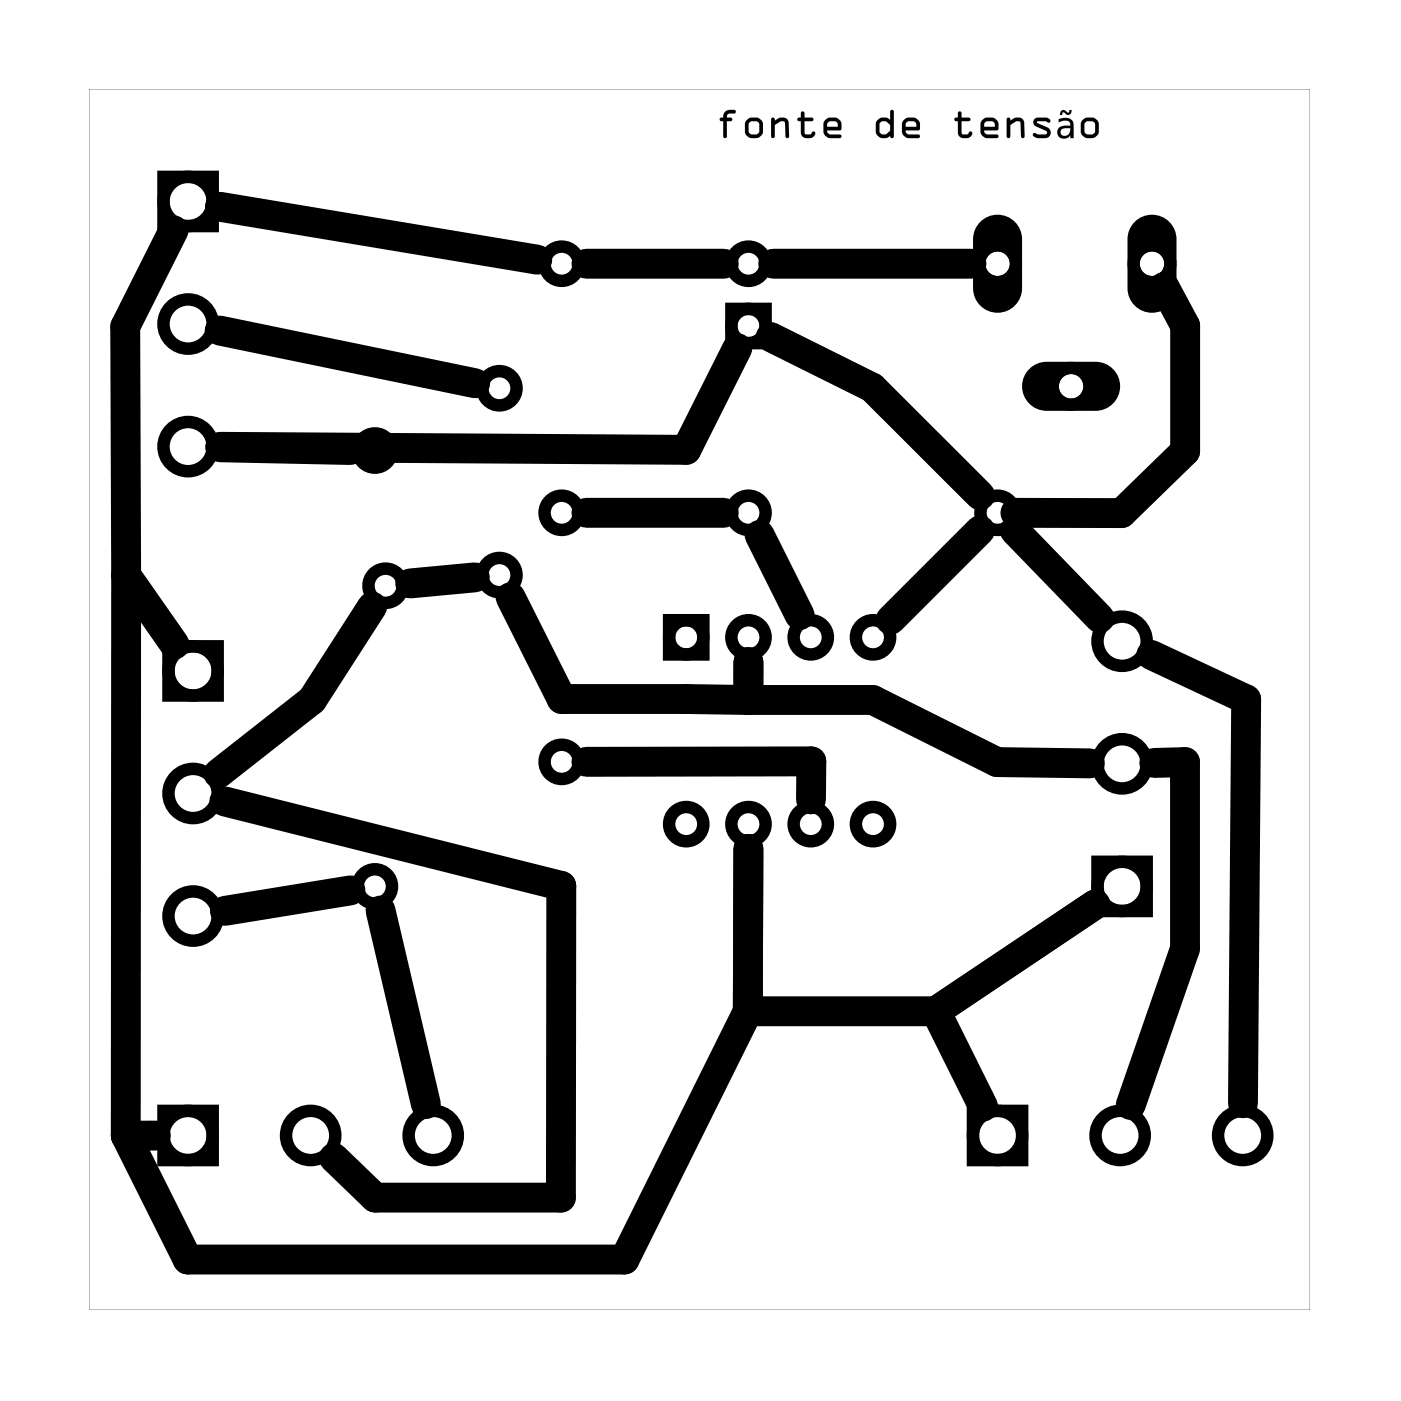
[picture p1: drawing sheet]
<svg xmlns="http://www.w3.org/2000/svg" width="57mm" height="57mm" viewBox="0 0 57 57" stroke-linecap="round" stroke-linejoin="round" font-family="sans-serif">
<g fill="#000">
<path d="M29.6 4.6l.2-.1 .2 .1-.3 .1v.1l.2 .1h-.2v.7h-.1h-.1v-.7h-.1l.1-.1zM29.6 4.6l-.1 .2-.1 .1h.1v.7h.1h.1v-.7h.2l-.2-.1v-.1l.3-.1-.2-.1zM30.4 5.2a.42 .42 0 0 1 .8 0 .42 .42 0 0 1-.8 0zM30.4 5.2a.42 .42 0 0 0 .8 0 .42 .42 0 0 0-.8 0zM30.6 5v.4l.3 .1 .1-.5-.2-.1zM30.6 5l.2-.1 .2 .1-.1 .5-.3-.1zM31.5 4.8h.1v.1a.33 .33 0 0 1 .6 .1v.6h-.2v-.6l-.2-.1-.2 .2v.5h-.1zM31.5 4.8v.8h.1v-.5l.2-.2 .2 .1v.6h.2v-.6a.29 .29 0 0 0-.5-.2l-.1 .1v-.1zM32.7 4.6h.1v.2l.4 .1h-.4v.5l.3 .1 .1-.1h.1a.31 .31 0 0 1-.3 .3 .31 .31 0 0 1-.3-.3v-.5h-.2l.2-.1zM32.7 4.6v.2l-.2 .1h.2v.5a.31 .31 0 0 0 .3 .2 .31 .31 0 0 0 .3-.2h-.1l-.1 .1-.3-.1v-.5h.4l-.4-.1v-.2zM33.7 4.9l.2-.1 .3 .1 .1 .4-.6 .1 .1 .1h.5v.1h-.5l-.1-.1-.1-.1zM33.7 4.9l-.1 .5 .1 .1 .1 .1h.5v-.1h-.5l-.1-.1 .6-.1-.1-.4-.3-.1zM33.8 5l-.1 .2h.5l-.1-.2zM33.8 5h.3l.1 .2h-.5zM35.8 4.9l.2-.1 .3 .1v-.4h.1v1.1l-.1-.1-.3 .1-.2-.1-.1-.1zM35.8 4.9l-.1 .5 .1 .1 .2 .1 .3-.1 .1 .1v-1.1h-.1v.4l-.3-.1zM35.9 5v.4l.2 .1 .2-.2v-.2l-.2-.2zM35.9 5l.2-.1 .2 .2v.2l-.2 .2-.2-.1zM36.9 4.9l.2-.1 .4 .1v.4l-.6 .1 .1 .1h.5v.1h-.5l-.1-.1-.1-.1zM36.9 4.9l-.1 .5 .1 .1 .1 .1h.5v-.1h-.5l-.1-.1 .6-.1-.1-.4-.3-.1zM37 5l-.1 .2h.5l-.1-.2zM37 5h.3l.1 .2h-.5zM39.1 4.6h.1v.2l.4 .1h-.4v.5l.3 .1 .1-.1h.1a.31 .31 0 0 1-.3 .3 .31 .31 0 0 1-.3-.3v-.5h-.2l.2-.1zM39.1 4.6v.2l-.2 .1h.2v.5a.31 .31 0 0 0 .3 .2 .31 .31 0 0 0 .3-.2h-.1l-.1 .1-.3-.1v-.5h.4l-.4-.1v-.2zM40.1 4.9l.2-.1 .4 .1v.4l-.6 .1 .1 .1h.5v.1h-.5l-.1-.1-.1-.1zM40.1 4.9l-.1 .5 .1 .1 .1 .1h.5v-.1h-.5l-.1-.1 .6-.1v-.4l-.4-.1zM40.2 5l-.1 .2h.5l-.1-.2zM40.2 5h.3l.1 .2h-.5zM41.1 4.8h.1v.1a.33 .33 0 0 1 .6 .1v.6h-.1l-.1-.6-.1-.1-.3 .2v.5h-.1zM41.1 4.8v.8h.1v-.5l.3-.2 .1 .1 .1 .6h.1v-.6a.29 .29 0 0 0-.4-.2l-.2 .1v-.1zM42.2 4.9l.6-.1v.1v.1h-.5l.4 .2a.23 .23 0 0 1 .2 .3 .23 .23 0 0 1-.3 .1l-.5-.1 .1-.1 .4 .1 .1-.1-.5-.3-.1-.1zM42.2 4.9v.2l.5 .3-.1 .1-.4-.1-.1 .1 .5 .1a.23 .23 0 0 0 .3-.1 .23 .23 0 0 0-.2-.3l-.4-.2h.5v-.1v-.1zM43.3 5.3a.19 .19 0 0 0 .1 .3 .19 .19 0 0 0 .2-.2l.1-.2zM43.3 5.3l.4-.1a.22 .22 0 0 1-.2 .3 .22 .22 0 0 1-.2-.1zM43.2 4.9l.4-.1 .1 .1 .1 .7h-.1v-.1a.28 .28 0 0 1-.4 .2 .28 .28 0 0 1-.2-.4 .28 .28 0 0 1 .4-.2h.2a.29 .29 0 0 0-.5-.1zM43.2 4.9v.1a.26 .26 0 0 1 .3-.1 .26 .26 0 0 1 .2 .2 .33 .33 0 0 0-.5 .1 .33 .33 0 0 0 0 .4h.3l.2-.1v.1h.1v-.4a.37 .37 0 0 0-.2-.4 .37 .37 0 0 0-.4 .1zM43.3 4.5h.1l.2 .1 .1-.1v.1a.21 .21 0 0 1-.3 0l-.2 .1zM43.3 4.5l-.1 .2 .2-.1 .2 .1 .1-.2-.1 .1-.2-.1zM44.1 5.2a.42 .42 0 0 1 .8 0 .42 .42 0 0 1-.8 0zM44.1 5.2a.42 .42 0 0 0 .8 0 .42 .42 0 0 0-.8 0zM44.3 5v.4l.3 .1 .1-.5-.2-.1zM44.3 5l.2-.1 .2 .1-.1 .5-.3-.1z"/>
<path d="M29.6 4.6l.2-.1 .2 .1-.3 .1v.1l.2 .1h-.2v.7h-.1h-.1v-.7h-.1l.1-.1zM30.4 5.2a.42 .42 0 0 1 .8 0 .42 .42 0 0 1-.8 0zM30.6 5v.4l.3 .1 .1-.5-.2-.1zM31.5 4.8h.1v.1a.32 .32 0 0 1 .3-.1 .32 .32 0 0 1 .3 .2v.6h-.2v-.6l-.2-.1-.2 .2v.5h-.1zM32.7 4.6h.1v.2l.4 .1h-.4v.6l.5-.1a.29 .29 0 0 1-.3 .3 .29 .29 0 0 1-.3-.3v-.5h-.2l.2-.1zM33.7 4.9l.2-.1 .3 .1 .1 .4-.6 .1 .1 .1h.5v.1h-.5l-.1-.1-.1-.1zM33.8 5l-.1 .2h.5l-.1-.2zM35.8 4.9l.2-.1 .3 .1v-.4h.1v1.1l-.1-.1-.3 .1-.2-.1-.1-.1zM35.9 5v.4l.2 .1 .2-.2v-.2l-.2-.2zM36.9 4.9l.2-.1 .4 .1v.4l-.6 .1 .1 .1h.5v.1h-.5l-.1-.1-.1-.1zM37 5l-.1 .2h.5l-.1-.2zM39.1 4.6h.1v.2l.4 .1h-.4v.6l.5-.1a.29 .29 0 0 1-.3 .3 .29 .29 0 0 1-.3-.3v-.5h-.2l.2-.1zM40.1 4.9l.2-.1 .4 .1v.4l-.6 .1 .1 .1h.5v.1h-.5l-.1-.1-.1-.1zM40.2 5l-.1 .2h.5l-.1-.2zM41.1 4.8h.1v.1a.32 .32 0 0 1 .3-.1 .32 .32 0 0 1 .3 .2v.6h-.1l-.1-.6-.1-.1-.3 .2v.5h-.1zM42.2 4.9l.6-.1v.1v.1h-.5l.4 .2a.23 .23 0 0 1 .2 .3 .23 .23 0 0 1-.3 .1l-.5-.1 .1-.1 .4 .1 .1-.1-.5-.3-.1-.1zM43.3 5.3a.19 .19 0 0 0 .1 .3 .19 .19 0 0 0 .2-.2l.1-.2zM43.2 4.9l.1-.1a.35 .35 0 0 1 .3 0 .35 .35 0 0 1 .2 .4v.4h-.1v-.1a.28 .28 0 0 1-.4 .2 .28 .28 0 0 1-.2-.4 .28 .28 0 0 1 .4-.2h.2a.26 .26 0 0 0-.2-.2 .26 .26 0 0 0-.3 .1zM43.3 4.5h.1l.2 .1 .1-.1v.1a.18 .18 0 0 1-.3 0l-.2 .1zM44.1 5.2a.42 .42 0 0 1 .8 0 .42 .42 0 0 1-.8 0zM44.3 5v.4l.3 .1 .1-.5-.2-.1z"/>
<path d="M40 9.1l-.2 .3-.1 .4v2a1 1 0 0 0 1 1 1 1 0 0 0 1-1v-2a1 1 0 0 0-.6-1 1 1 0 0 0-1.1 .3zM40.2 10.8a.5 .5 0 0 1 1 0 .5 .5 0 0 1-1 0z"/>
<path d="M42 15.1a1 1 0 0 0-.2 1 1 1 0 0 0 .9 .7h2a1 1 0 0 0 1-1 1 1 0 0 0-1-1h-2h-.4zM43.2 15.8a.5 .5 0 0 1 1 0 .5 .5 0 0 1-1 0z"/>
<path d="M46.3 9.1l-.2 .3-.1 .4v2a1 1 0 0 0 1 1 1 1 0 0 0 1-1v-2a1 1 0 0 0-.6-1 1 1 0 0 0-1.1 .3zM46.5 10.8a.5 .5 0 0 1 1 0 .5 .5 0 0 1-1 0z"/>
<path d="M3.6 3.6v49.8h49.8v-49.8zM3.6 3.6h49.8v49.8h-49.8z"/>
</g>
<g fill="none" stroke="#000" stroke-width=".51">
<path d="M6.7 7.2h2v2h-2zM29.8 12.6h1.4v1.4h-1.4zM6.9 26.4h2v2h-2zM27.3 25.3h1.4v1.4h-1.4zM44.8 35.2h2v2h-2zM6.7 45.3h2v2h-2zM39.7 45.3h2v2h-2z"/>
<circle cx="7.7" cy="18.2" r="1"/>
<circle cx="7.7" cy="8.2" r="1"/>
<circle cx="7.7" cy="13.2" r="1"/>
<circle cx="15.3" cy="18.4" r=".7"/>
<circle cx="20.4" cy="15.8" r=".7"/>
<circle cx="22.9" cy="10.8" r=".7"/>
<circle cx="30.5" cy="13.3" r=".7"/>
<circle cx="30.5" cy="10.8" r=".7"/>
<circle cx="7.9" cy="37.4" r="1"/>
<circle cx="7.9" cy="27.4" r="1"/>
<circle cx="7.9" cy="32.4" r="1"/>
<circle cx="15.3" cy="36.2" r=".7"/>
<circle cx="15.7" cy="23.9" r=".7"/>
<circle cx="20.4" cy="23.5" r=".7"/>
<circle cx="22.9" cy="20.9" r=".7"/>
<circle cx="22.9" cy="31.1" r=".7"/>
<circle cx="28" cy="33.6" r=".7"/>
<circle cx="28" cy="26" r=".7"/>
<circle cx="30.5" cy="20.9" r=".7"/>
<circle cx="30.5" cy="33.6" r=".7"/>
<circle cx="30.5" cy="26" r=".7"/>
<circle cx="33.1" cy="33.6" r=".7"/>
<circle cx="33.1" cy="26" r=".7"/>
<circle cx="35.6" cy="33.6" r=".7"/>
<circle cx="35.6" cy="26" r=".7"/>
<circle cx="40.7" cy="20.9" r=".7"/>
<circle cx="45.8" cy="31.2" r="1"/>
<circle cx="45.8" cy="36.2" r="1"/>
<circle cx="45.8" cy="26.2" r="1"/>
<circle cx="7.7" cy="46.3" r="1"/>
<circle cx="12.7" cy="46.3" r="1"/>
<circle cx="17.7" cy="46.3" r="1"/>
<circle cx="40.7" cy="46.3" r="1"/>
<circle cx="45.7" cy="46.3" r="1"/>
<circle cx="50.7" cy="46.3" r="1"/>
</g>
<g fill="none" stroke="#000" stroke-width=".5">
<circle cx="40.7" cy="10.8" r=".75"/>
<circle cx="43.7" cy="15.8" r=".75"/>
<circle cx="47" cy="10.8" r=".75"/>
</g>
<g fill="none" stroke="#000" stroke-width="1.2">
<path d="M7.1 9.4l-2 3.9v10.2M9 13.5l10.4 2.1M9 8.4l12.9 2.2M23.9 10.8h5.6M30.1 14.2l-2.1 4.1-19-.1 5.3 .2M31.4 13.7l4.2 2.1 4.4 4.4M31.5 10.8h8.1M47.5 11.7l.8 1.6v5.1l-2.5 2.5h-4.4M5.1 23.5v22.8M5.1 23.5l2 2.8M9.2 32.7l13.7 3.4v12.8h-7.6l-1.7-1.7M14.3 36.3l-5.1 .9"/>
<path d="M15.2 24.7l-2.5 3.9-3.8 3M15.5 37.1l1.9 7.9M19.4 23.6l-2.7 .2M20.8 24.4l2.1 4.1 7.6 .1M23.9 20.9h5.6M23.9 31.1h9.2v1.5M30.5 28.6h5.1l5.1 2.5h3.8M30.5 34.6v6.7M30.5 27v1.6M31 21.8l1.6 3.3M40 21.6l-3.7 3.7M41.4 21.6l3.5 3.6"/>
<path d="M44.7 36.9l-6.5 4.4M47 26.7l3.8 1.8-.1 16.5M47.1 31.1h1.2v7.6l-2.2 6.4M6.4 46.3h-1.3M30.5 41.3h7.7M30.5 41.3l-5 10.1h-17.8l-2.6-5.1M38.2 41.3l1.9 3.8"/>
</g>
</svg>
